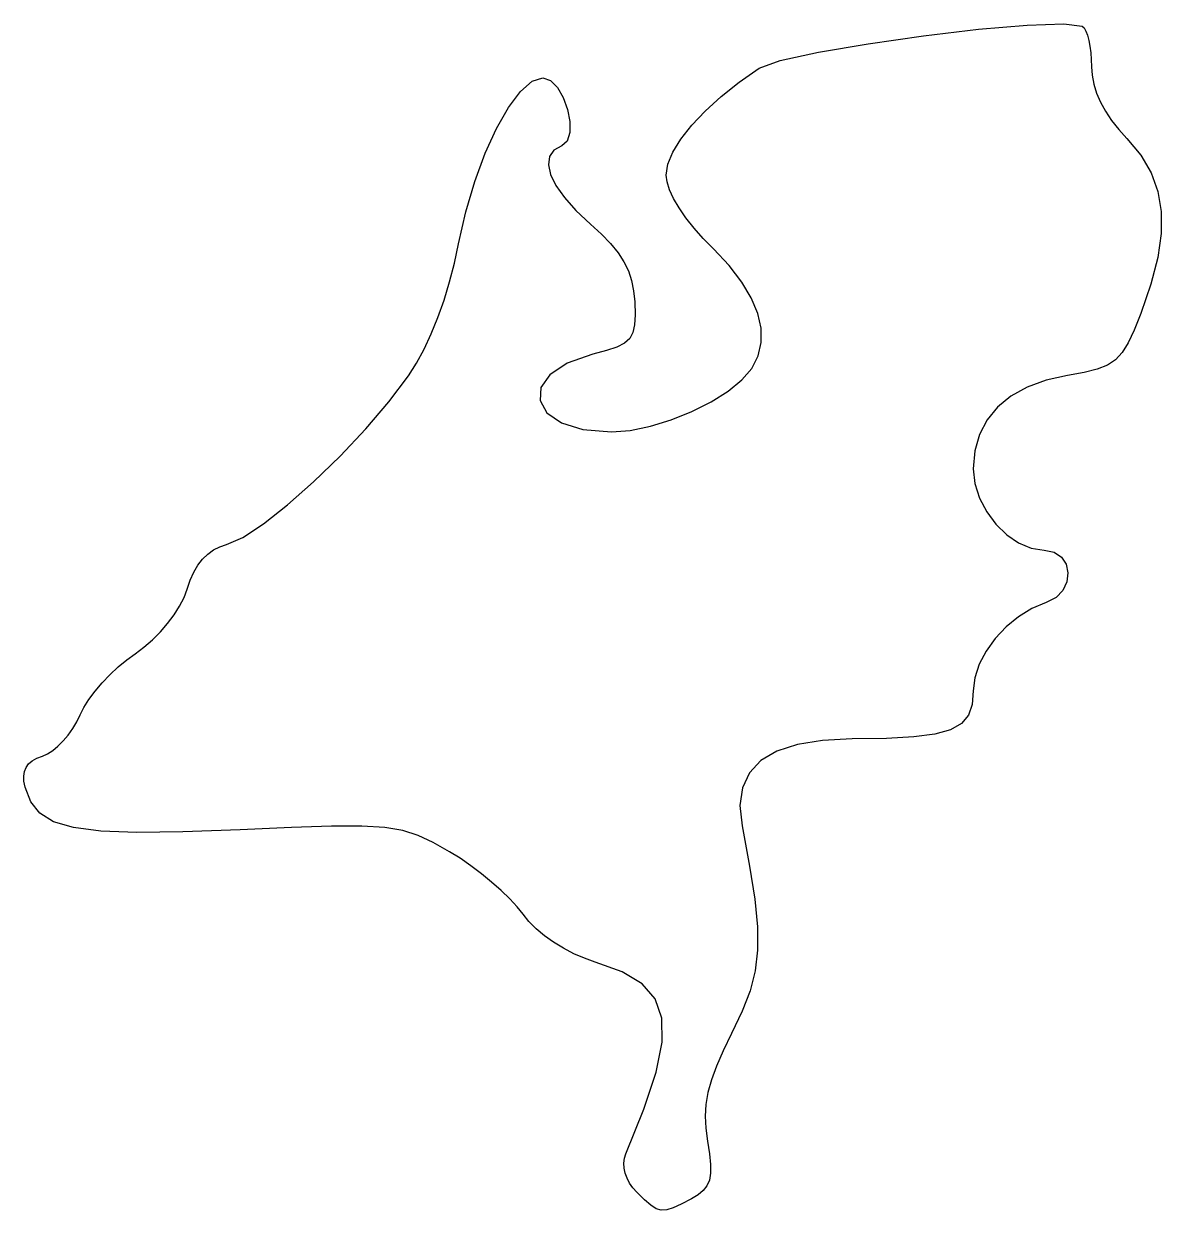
# Model space of a CAD drawing. Extents: x 0.1 to 19.3, y 0.1 to 20.1.
import ezdxf

# ---------------------------------------------------------------- set-up
doc = ezdxf.new("R2010")
doc.units = 0
doc.layers.add('Layer_1', color=7, linetype='CONTINUOUS')

msp = doc.modelspace()

# ---------------------------------------------------------------- linework, layer by layer
at = {"layer": 'Layer_1', "color": 7}
msp.add_lwpolyline([(10.454053, 0.404031), (10.387149, 0.479525), (10.331788, 0.559846), (10.288439, 0.643412), (10.257567, 0.72853), (10.239646, 0.81362), (10.23513, 0.897045), (10.2445, 0.977168), (10.268207, 1.052352), (10.574341, 1.807889), (10.779633, 2.431346), (10.881538, 2.938668), (10.877502, 3.34583), (10.764977, 3.668806), (10.541409, 3.923596), (10.204255, 4.126118), (9.750961, 4.292376), (9.569802, 4.354972), (9.39023, 4.43295), (9.215557, 4.52408), (9.049108, 4.626188), (8.894194, 4.737045), (8.754138, 4.854506), (8.632255, 4.976313), (8.531865, 5.100293), (8.434219, 5.223398), (8.309951, 5.357652), (8.164158, 5.498791), (8.001928, 5.642442), (7.828356, 5.784287), (7.648532, 5.919979), (7.467546, 6.04523), (7.290491, 6.155691), (7.011639, 6.313679), (6.761612, 6.431874), (6.502673, 6.514226), (6.1971, 6.56466), (5.807154, 6.587237), (5.295107, 6.584415), (4.623229, 6.562966), (3.75379, 6.525346), (2.785299, 6.489109), (2.008133, 6.480078), (1.400158, 6.502938), (0.93925, 6.561809), (0.603278, 6.661151), (0.370115, 6.805367), (0.217633, 6.998858), (0.123701, 7.246), (0.10403, 7.344778), (0.09974, 7.432888), (0.111198, 7.510922), (0.138687, 7.579418), (0.182556, 7.639023), (0.243126, 7.690246), (0.320715, 7.733737), (0.415654, 7.770059), (0.500126, 7.806974), (0.588414, 7.863954), (0.677904, 7.938179), (0.765985, 8.026712), (0.850048, 8.12676), (0.927484, 8.235415), (0.995683, 8.349856), (1.052034, 8.467232), (1.114374, 8.59141), (1.199744, 8.725494), (1.304324, 8.865166), (1.424302, 9.006249), (1.555869, 9.144481), (1.695202, 9.27563), (1.838494, 9.395461), (1.981931, 9.499742), (2.13064, 9.608821), (2.273323, 9.732152), (2.407406, 9.866575), (2.530328, 10.008871), (2.639514, 10.155824), (2.732402, 10.304245), (2.806421, 10.450944), (2.859004, 10.592704), (2.910151, 10.741379), (2.970806, 10.874814), (3.040792, 10.992811), (3.11993, 11.095201), (3.208051, 11.181787), (3.304977, 11.252342), (3.410537, 11.30667), (3.524549, 11.344629), (3.797133, 11.464235), (4.14909, 11.69546), (4.556641, 12.016233), (4.996008, 12.404543), (5.443412, 12.838318), (5.875071, 13.295518), (6.267207, 13.754101), (6.596041, 14.192026), (6.731527, 14.405894), (6.860644, 14.643722), (6.982344, 14.902782), (7.095583, 15.180311), (7.199311, 15.473552), (7.292481, 15.779754), (7.374049, 16.096159), (7.442967, 16.420018), (7.565226, 16.960789), (7.71803, 17.476088), (7.894088, 17.951542), (8.086107, 18.372775), (8.286789, 18.725423), (8.488849, 18.995106), (8.684991, 19.167457), (8.867919, 19.2281), (8.996386, 19.182979), (9.11234, 19.063099), (9.209368, 18.8917), (9.281055, 18.692005), (9.320993, 18.487253), (9.322686, 18.300676), (9.279884, 18.155501), (9.186096, 18.074966), (9.052819, 18.002124), (8.977841, 17.894908), (8.959694, 17.757347), (8.996874, 17.593483), (9.087914, 17.407352), (9.231336, 17.202992), (9.42566, 16.984439), (9.669407, 16.755732), (9.855705, 16.586187), (10.010749, 16.426447), (10.136914, 16.272348), (10.236564, 16.119719), (10.312072, 15.964395), (10.365813, 15.802208), (10.400151, 15.628988), (10.417451, 15.440568), (10.424281, 15.224434), (10.416915, 15.054782), (10.38889, 14.923515), (10.333713, 14.822544), (10.244903, 14.74377), (10.115973, 14.679113), (9.940442, 14.620439), (9.711825, 14.559705), (9.276023, 14.405357), (8.985041, 14.210314), (8.834345, 13.99351), (8.819416, 13.773857), (8.935723, 13.570205), (9.178744, 13.401493), (9.543951, 13.2866), (10.026819, 13.244436), (10.340935, 13.270118), (10.682173, 13.341267), (11.03435, 13.450741), (11.381288, 13.591174), (11.706812, 13.755287), (11.99474, 13.935711), (12.228897, 14.125111), (12.393106, 14.316203), (12.500141, 14.529422), (12.552651, 14.756668), (12.550958, 14.996542), (12.495764, 15.247619), (12.387391, 15.508493), (12.226293, 15.777756), (12.012921, 16.053989), (11.747728, 16.335788), (11.574907, 16.513041), (11.41949, 16.689613), (11.283216, 16.862788), (11.167821, 17.029852), (11.075046, 17.188088), (11.006627, 17.334782), (10.964299, 17.467217), (10.949793, 17.58268), (10.978735, 17.766381), (11.063018, 17.970899), (11.198843, 18.191851), (11.382397, 18.424854), (11.609883, 18.665516), (11.877491, 18.909457), (12.181416, 19.152293), (12.517853, 19.389636), (12.871653, 19.516616), (13.519333, 19.658664), (14.360861, 19.802778), (15.296201, 19.935953), (16.225314, 20.045179), (17.048172, 20.117453), (17.664732, 20.139777), (17.974964, 20.099129), (18.006328, 20.067734), (18.035586, 20.015227), (18.062086, 19.944417), (18.085228, 19.858114), (18.104335, 19.759127), (18.118785, 19.650263), (18.127929, 19.534337), (18.131118, 19.414153), (18.140911, 19.269023), (18.170036, 19.120436), (18.218116, 18.969167), (18.284768, 18.81598), (18.369618, 18.661647), (18.472288, 18.506938), (18.592393, 18.352616), (18.729559, 18.199457), (18.963191, 17.918527), (19.137576, 17.623312), (19.253151, 17.308301), (19.310352, 16.967989), (19.309506, 16.596861), (19.251275, 16.189414), (19.135981, 15.740133), (18.964063, 15.243509), (18.853858, 14.966686), (18.753658, 14.750826), (18.652134, 14.586375), (18.537958, 14.463749), (18.399799, 14.37341), (18.226334, 14.305789), (18.006229, 14.251349), (17.728158, 14.200492), (17.363776, 14.117745), (17.044506, 14.000227), (16.771422, 13.848928), (16.545594, 13.664947), (16.368087, 13.44933), (16.239972, 13.203147), (16.162322, 12.927444), (16.136188, 12.623293), (16.163817, 12.373075), (16.241635, 12.127655), (16.361963, 11.895837), (16.517137, 11.686457), (16.699498, 11.50829), (16.901383, 11.370114), (17.115124, 11.28079), (17.333061, 11.24904), (17.502666, 11.217544), (17.626265, 11.13316), (17.703263, 11.010958), (17.733061, 10.866093), (17.715055, 10.713721), (17.648648, 10.568913), (17.533239, 10.446824), (17.368226, 10.362552), (17.12718, 10.262758), (16.899317, 10.124046), (16.690478, 9.953499), (16.506511, 9.758173), (16.353253, 9.54518), (16.236549, 9.321576), (16.162243, 9.094415), (16.136165, 8.870782), (16.118188, 8.643311), (16.05628, 8.46139), (15.938457, 8.320251), (15.75275, 8.215123), (15.487173, 8.141322), (15.129758, 8.094022), (14.668519, 8.068622), (14.091488, 8.060155), (13.589073, 8.036448), (13.164453, 7.967614), (12.817263, 7.853371), (12.547145, 7.693492), (12.353738, 7.487639), (12.236678, 7.23553), (12.195604, 6.936911), (12.230159, 6.591499), (12.357266, 5.911541), (12.44438, 5.352374), (12.490204, 4.888175), (12.49345, 4.493036), (12.452815, 4.141104), (12.367006, 3.80653), (12.234734, 3.463461), (12.054699, 3.086017), (11.911993, 2.793606), (11.799056, 2.535514), (11.714147, 2.303894), (11.655518, 2.090901), (11.62142, 1.888774), (11.610103, 1.689638), (11.619839, 1.485732), (11.648863, 1.269211), (11.681745, 1.051985), (11.698735, 0.873507), (11.69817, 0.727994), (11.678527, 0.60963), (11.63817, 0.512714), (11.575488, 0.431463), (11.488866, 0.36006), (11.376702, 0.292779), (11.204357, 0.202298), (11.068425, 0.139193), (10.958835, 0.104678), (10.865524, 0.09988), (10.778425, 0.126126), (10.687465, 0.184631), (10.582582, 0.276523), (10.453708, 0.403043), (10.453708, 0.403043), (10.453708, 0.403043), (10.453708, 0.403043), (10.453708, 0.403043), (10.453708, 0.403043), (10.453708, 0.403043), (10.453708, 0.403043), (10.454053, 0.404031)], dxfattribs=at)

doc.saveas('drawing.dxf')
